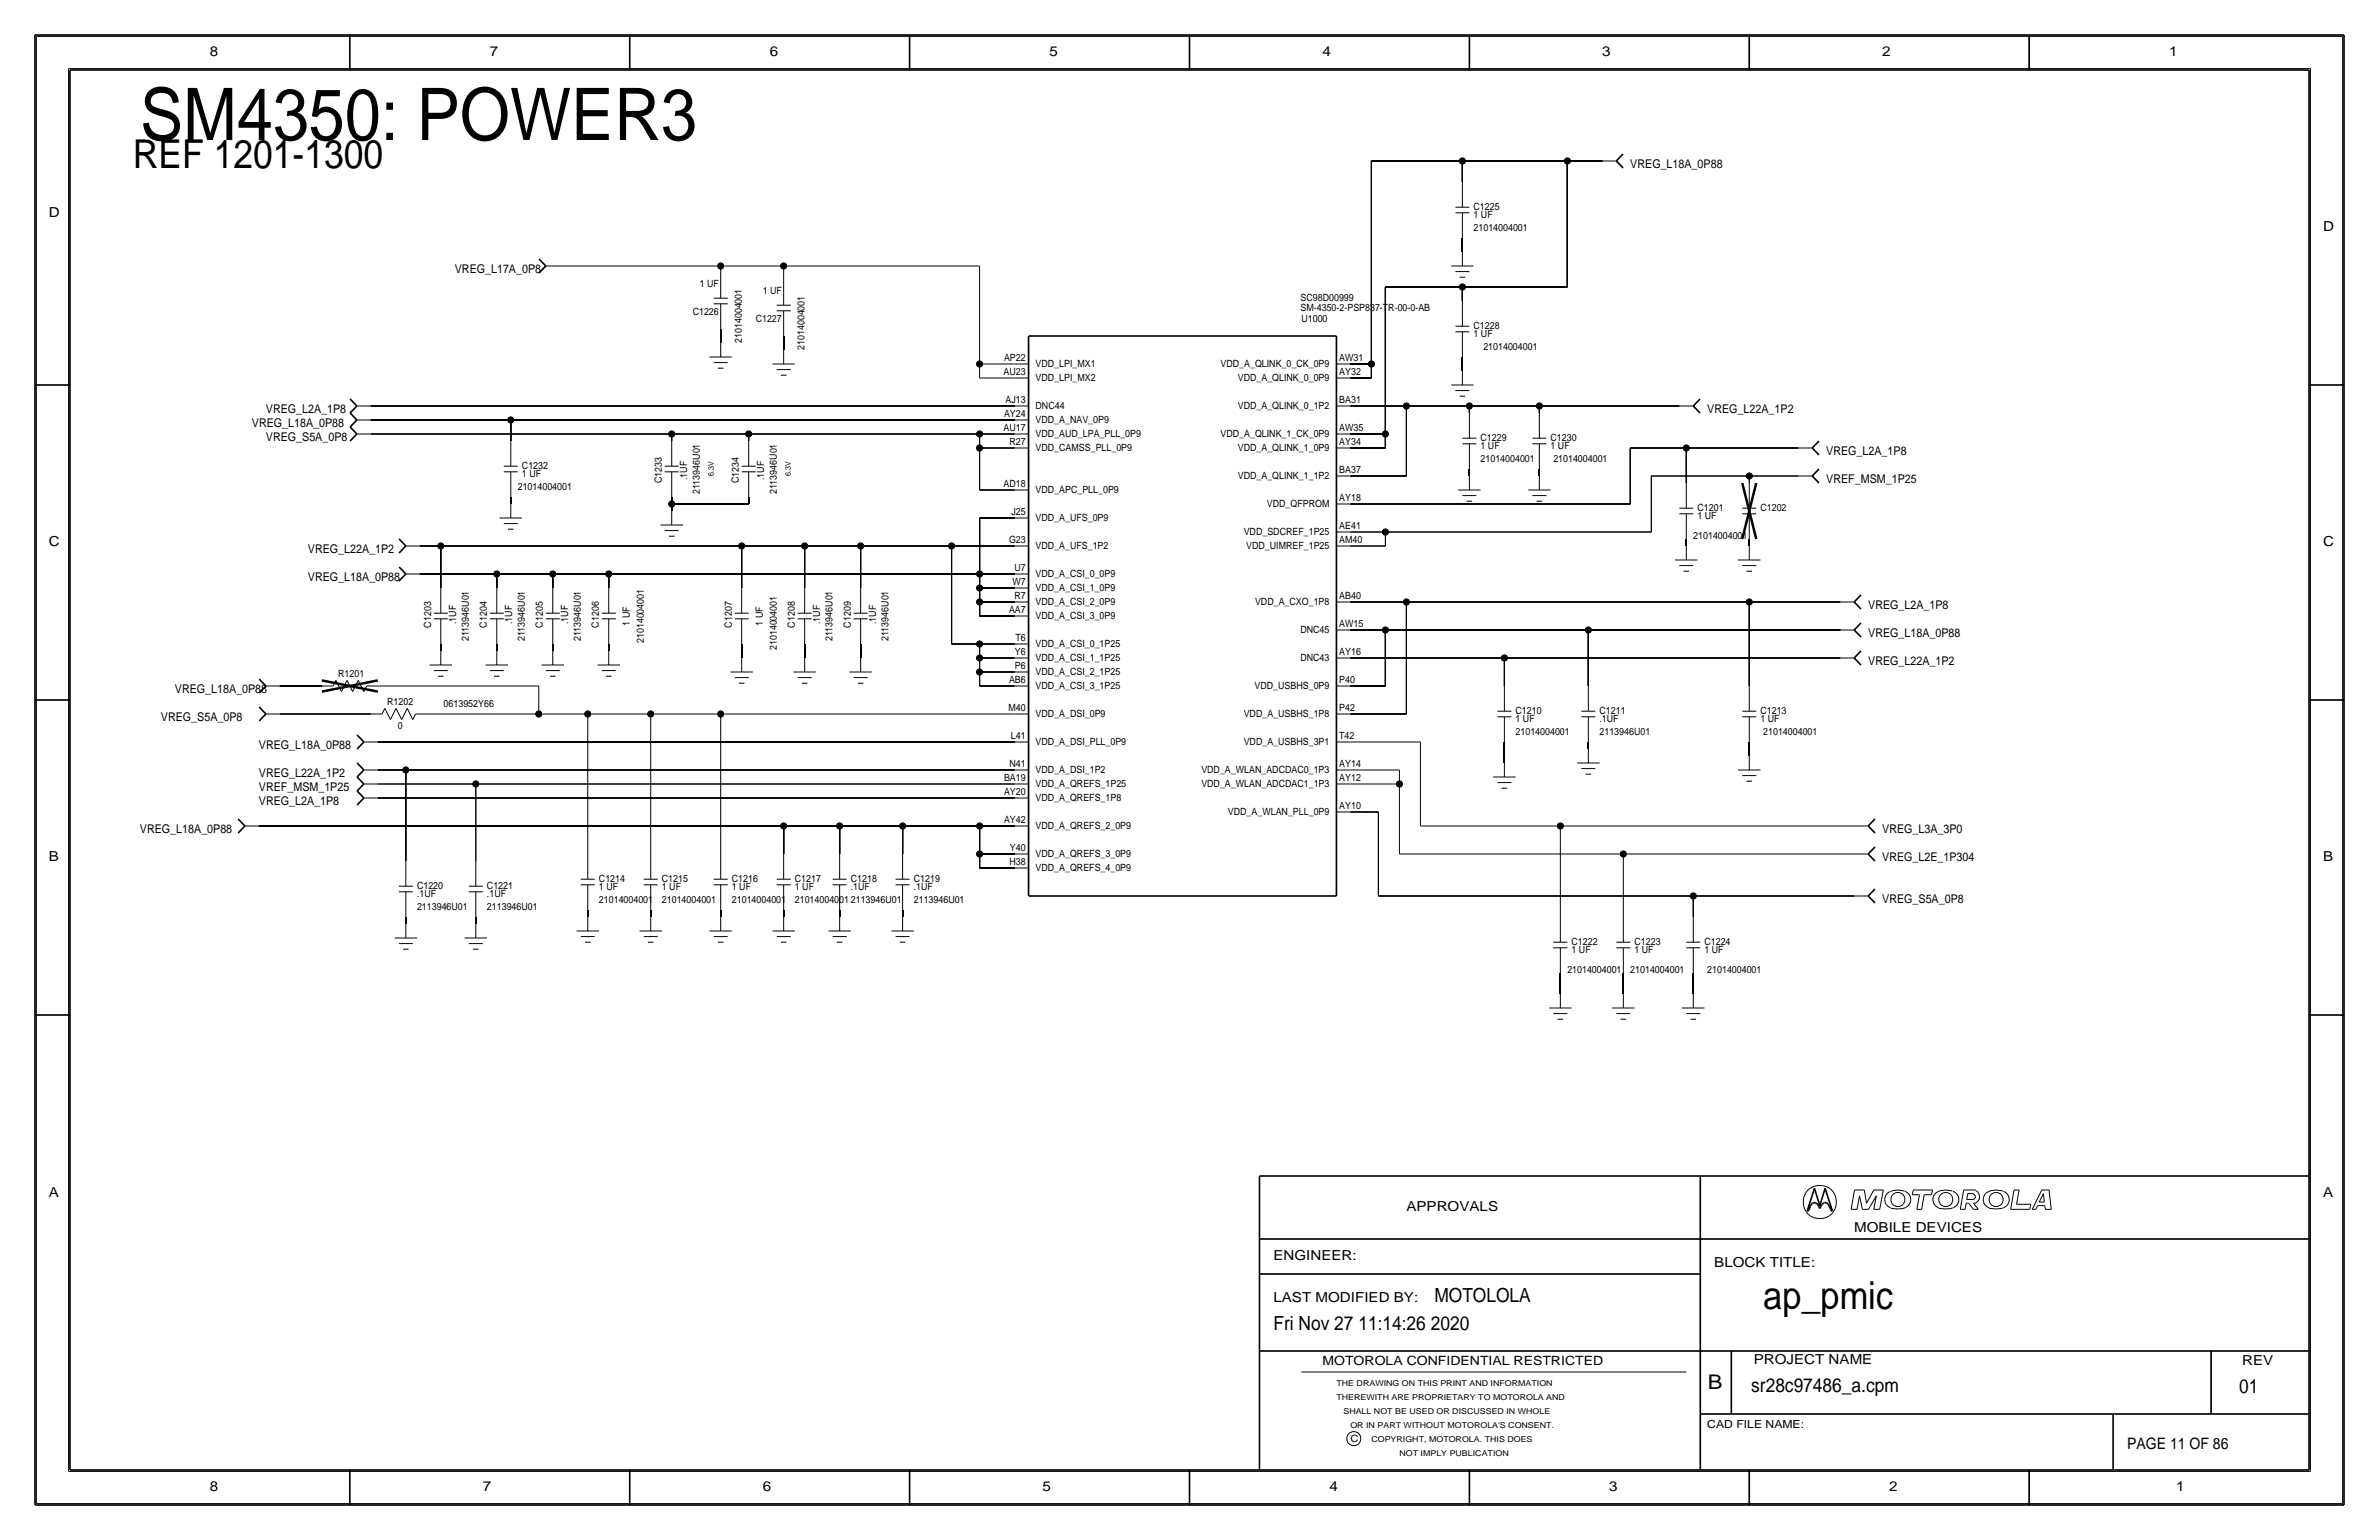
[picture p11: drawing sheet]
<svg xmlns="http://www.w3.org/2000/svg" width="432mm" height="279mm" viewBox="0 0 432 279" stroke-linecap="round" stroke-linejoin="round" font-family="sans-serif">
<defs><g id="words">
<text font-size="13.2" x="25.4" y="25.4">SM4350: POWER3</text>
<text font-size="7.2" x="24.1" y="30.5">REF 1201-1300</text>
<text font-size="7" x="320" y="237.5">ap_pmic</text>
<text font-size="3.7" x="310" y="252.1">B</text>
<g font-size="3.5">
<text x="260.3" y="236.2">MOTOLOLA</text>
<text x="231.1" y="241.3">Fri Nov 27 11:14:26 2020</text>
<text x="317.9" y="252.6">sr28c97486_a.cpm</text>
<text x="406.4" y="252.7">01</text>
</g>
<text font-size="2.9" x="386.1" y="262.9">PAGE 11 OF 86</text>
<g font-size="2.5">
<text x="38.1" y="10.2">8</text>
<text x="88.9" y="10.2">7</text>
<text x="139.7" y="10.2">6</text>
<text x="190.5" y="10.2">5</text>
<text x="240" y="10.2">4</text>
<text x="290.8" y="10.2">3</text>
<text x="341.6" y="10.2">2</text>
<text x="393.7" y="10.2">1</text>
<text x="8.9" y="39.4">D</text>
<text x="421.6" y="41.9">D</text>
<text x="8.9" y="99.1">C</text>
<text x="421.6" y="99.1">C</text>
<text x="8.9" y="156.2">B</text>
<text x="421.6" y="156.2">B</text>
<text x="8.9" y="217.2">A</text>
<text x="255.3" y="219.7">APPROVALS</text>
<text x="421.6" y="217.2">A</text>
<text x="336.5" y="223.5">MOBILE DEVICES</text>
<text x="231.1" y="228.6">ENGINEER:</text>
<text x="311.1" y="229.9">BLOCK TITLE:</text>
<text x="231.1" y="236.2">LAST MODIFIED BY:</text>
<text x="318.3" y="247.5">PROJECT NAME</text>
<text x="407" y="247.6">REV</text>
<text x="38.1" y="270.5">8</text>
<text x="87.6" y="270.5">7</text>
<text x="138.4" y="270.5">6</text>
<text x="189.2" y="270.5">5</text>
<text x="241.3" y="270.5">4</text>
<text x="292.1" y="270.5">3</text>
<text x="342.9" y="270.5">2</text>
<text x="395" y="270.5">1</text>
</g>
<text font-size="2.3" x="240" y="247.6">MOTOROLA CONFIDENTIAL RESTRICTED</text>
<g font-size="2.2">
<text x="295.9" y="30.5">VREG_L18A_0P88</text>
<text x="82.5" y="49.5">VREG_L17A_0P8</text>
<text x="45.7" y="77.5">VREG_L18A_0P88</text>
<text x="48.3" y="74.9">VREG_L2A_1P8</text>
<text x="309.9" y="74.9">VREG_L22A_1P2</text>
<text x="48.3" y="80">VREG_S5A_0P8</text>
<text x="331.5" y="82.5">VREG_L2A_1P8</text>
<text x="331.5" y="87.6">VREF_MSM_1P25</text>
<text x="55.9" y="100.3">VREG_L22A_1P2</text>
<text x="55.9" y="105.4">VREG_L18A_0P88</text>
<text x="339.1" y="110.5">VREG_L2A_1P8</text>
<text x="339.1" y="115.6">VREG_L18A_0P88</text>
<text x="31.7" y="125.7">VREG_L18A_0P88</text>
<text x="339.1" y="120.7">VREG_L22A_1P2</text>
<text x="29.2" y="130.8">VREG_S5A_0P8</text>
<text x="47" y="135.9">VREG_L18A_0P88</text>
<text x="47" y="143.5">VREF_MSM_1P25</text>
<text x="47" y="141">VREG_L22A_1P2</text>
<text x="47" y="146">VREG_L2A_1P8</text>
<text x="25.4" y="151.1">VREG_L18A_0P88</text>
<text x="341.6" y="151.1">VREG_L3A_3P0</text>
<text x="341.6" y="156.2">VREG_L2E_1P304</text>
<text x="341.6" y="163.8">VREG_S5A_0P8</text>
</g>
<text font-size="2" x="309.9" y="259.1">CAD FILE NAME:</text>
<g font-size="1.8">
<text x="267.5" y="38.1">C1225</text>
<text x="267.5" y="39.6">1 UF</text>
<text x="267.5" y="41.9">21014004001</text>
<text x="127" y="52.1">1 UF</text>
<text x="138.4" y="53.3">1 UF</text>
<text x="125.7" y="57.1">C1226</text>
<text x="137.2" y="58.4">C1227</text>
<text x="236.1" y="56.5">SM-4350-2-PSP837-TR-00-0-AB</text>
<text x="236.1" y="54.7">SC98D00999</text>
<text x="236.2" y="58.4">U1000</text>
<text x="267.5" y="59.7">C1228</text>
<text x="134.6" y="62.2" transform="rotate(-90 134.6 62.2)">21014004001</text>
<text x="146" y="63.5" transform="rotate(-90 146 63.5)">21014004001</text>
<text x="182.2" y="65.5">AP22</text>
<text x="243.1" y="65.5">AW31</text>
<text x="267.5" y="61.2">1 UF</text>
<text x="269.2" y="63.5">21014004001</text>
<text x="182.2" y="68.1">AU23</text>
<text x="188" y="69.2">VDD_LPI_MX2</text>
<text x="188" y="66.7">VDD_LPI_MX1</text>
<text x="221.5" y="66.7">VDD_A_QLINK_0_CK_0P9</text>
<text x="224.7" y="69.2">VDD_A_QLINK_0_0P9</text>
<text x="243.1" y="68.1">AY32</text>
<text x="182.2" y="75.7">AY24</text>
<text x="182.5" y="73.2">AJ13</text>
<text x="188" y="76.8">VDD_A_NAV_0P9</text>
<text x="188" y="74.3">DNC44</text>
<text x="224.7" y="74.3">VDD_A_QLINK_0_1P2</text>
<text x="243.1" y="73.2">BA31</text>
<text x="182.2" y="78.2">AU17</text>
<text x="183.2" y="80.8">R27</text>
<text x="188" y="81.9">VDD_CAMSS_PLL_0P9</text>
<text x="188" y="79.4">VDD_AUD_LPA_PLL_0P9</text>
<text x="221.5" y="79.4">VDD_A_QLINK_1_CK_0P9</text>
<text x="224.7" y="81.9">VDD_A_QLINK_1_0P9</text>
<text x="243.1" y="78.2">AW35</text>
<text x="243.1" y="80.8">AY34</text>
<text x="268.7" y="83.8">21014004001</text>
<text x="268.7" y="81.5">1 UF</text>
<text x="268.7" y="80">C1229</text>
<text x="281.4" y="80">C1230</text>
<text x="281.4" y="81.5">1 UF</text>
<text x="281.9" y="83.8">21014004001</text>
<text x="94" y="88.9">21014004001</text>
<text x="94.7" y="86.6">1 UF</text>
<text x="94.7" y="85.1">C1232</text>
<text x="120.1" y="87.7" transform="rotate(-90 120.1 87.7)">C1233</text>
<text x="124.7" y="87.1" transform="rotate(-90 124.7 87.1)">.1UF</text>
<text x="127" y="89.7" transform="rotate(-90 127 89.7)">2113946U01</text>
<text x="134.1" y="87.7" transform="rotate(-90 134.1 87.7)">C1234</text>
<text x="138.7" y="87.1" transform="rotate(-90 138.7 87.1)">.1UF</text>
<text x="141" y="89.7" transform="rotate(-90 141 89.7)">2113946U01</text>
<text x="182.2" y="88.4">AD18</text>
<text x="188" y="89.5">VDD_APC_PLL_0P9</text>
<text x="224.7" y="87">VDD_A_QLINK_1_1P2</text>
<text x="243.1" y="85.9">BA37</text>
<text x="183.6" y="93.5">J25</text>
<text x="188" y="94.6">VDD_A_UFS_0P9</text>
<text x="229.9" y="92.1">VDD_QFPROM</text>
<text x="243.1" y="90.9">AY18</text>
<text x="308.1" y="94.2">1 UF</text>
<text x="308.1" y="92.7">C1201</text>
<text x="319.5" y="92.7">C1202</text>
<text x="183.1" y="98.6">G23</text>
<text x="188" y="99.7">VDD_A_UFS_1P2</text>
<text x="225.7" y="97.1">VDD_SDCREF_1P25</text>
<text x="226.2" y="99.7">VDD_UIMREF_1P25</text>
<text x="243.1" y="96">AE41</text>
<text x="243.1" y="98.6">AM40</text>
<text x="307.3" y="97.8">21014004001</text>
<text x="183.8" y="106.2">W7</text>
<text x="184.1" y="103.6">U7</text>
<text x="188" y="107.3">VDD_A_CSI_1_0P9</text>
<text x="188" y="104.8">VDD_A_CSI_0_0P9</text>
<text x="78.2" y="113.9" transform="rotate(-90 78.2 113.9)">C1203</text>
<text x="82.8" y="113.2" transform="rotate(-90 82.8 113.2)">.1UF</text>
<text x="88.4" y="113.9" transform="rotate(-90 88.4 113.9)">C1204</text>
<text x="93" y="113.2" transform="rotate(-90 93 113.2)">.1UF</text>
<text x="98.6" y="113.9" transform="rotate(-90 98.6 113.9)">C1205</text>
<text x="103.1" y="113.2" transform="rotate(-90 103.1 113.2)">.1UF</text>
<text x="108.7" y="113.9" transform="rotate(-90 108.7 113.9)">C1206</text>
<text x="114.3" y="113.5" transform="rotate(-90 114.3 113.5)">1 UF</text>
<text x="132.8" y="113.9" transform="rotate(-90 132.8 113.9)">C1207</text>
<text x="138.4" y="113.5" transform="rotate(-90 138.4 113.5)">1 UF</text>
<text x="144.3" y="113.9" transform="rotate(-90 144.3 113.9)">C1208</text>
<text x="148.8" y="113.3" transform="rotate(-90 148.8 113.3)">.1UF</text>
<text x="154.4" y="113.9" transform="rotate(-90 154.4 113.9)">C1209</text>
<text x="159" y="113.2" transform="rotate(-90 159 113.2)">.1UF</text>
<text x="183.1" y="111.3">AA7</text>
<text x="184.1" y="108.7">R7</text>
<text x="188" y="109.8">VDD_A_CSI_2_0P9</text>
<text x="188" y="112.4">VDD_A_CSI_3_0P9</text>
<text x="227.8" y="109.8">VDD_A_CXO_1P8</text>
<text x="243.1" y="108.7">AB40</text>
<text x="243.1" y="113.8">AW15</text>
<text x="85.1" y="116.4" transform="rotate(-90 85.1 116.4)">2113946U01</text>
<text x="95.2" y="116.4" transform="rotate(-90 95.2 116.4)">2113946U01</text>
<text x="105.4" y="116.4" transform="rotate(-90 105.4 116.4)">2113946U01</text>
<text x="116.8" y="116.7" transform="rotate(-90 116.8 116.7)">21014004001</text>
<text x="141" y="118" transform="rotate(-90 141 118)">21014004001</text>
<text x="151.1" y="116.4" transform="rotate(-90 151.1 116.4)">2113946U01</text>
<text x="161.3" y="116.4" transform="rotate(-90 161.3 116.4)">2113946U01</text>
<text x="184.2" y="118.8">Y6</text>
<text x="184.3" y="116.3">T6</text>
<text x="188" y="119.9">VDD_A_CSI_1_1P25</text>
<text x="188" y="117.4">VDD_A_CSI_0_1P25</text>
<text x="236" y="119.9">DNC43</text>
<text x="236" y="114.9">DNC45</text>
<text x="243.1" y="118.8">AY16</text>
<text x="61.4" y="122.8">R1201</text>
<text x="183.1" y="123.9">AB6</text>
<text x="184.2" y="121.4">P6</text>
<text x="188" y="122.5">VDD_A_CSI_2_1P25</text>
<text x="188" y="125">VDD_A_CSI_3_1P25</text>
<text x="227.7" y="125">VDD_USBHS_0P9</text>
<text x="243.1" y="123.9">P40</text>
<text x="70.3" y="127.9">R1202</text>
<text x="80.5" y="128.3">0613952Y66</text>
<text x="183.1" y="129">M40</text>
<text x="188" y="130.1">VDD_A_DSI_0P9</text>
<text x="225.7" y="130.1">VDD_A_USBHS_1P8</text>
<text x="243.1" y="129">P42</text>
<text x="275.1" y="131.1">1 UF</text>
<text x="275.1" y="129.5">C1210</text>
<text x="290.3" y="129.5">C1211</text>
<text x="290.3" y="131.1">.1UF</text>
<text x="319.5" y="129.5">C1213</text>
<text x="319.5" y="131.1">1 UF</text>
<text x="72.2" y="132.2">0</text>
<text x="183.5" y="134.1">L41</text>
<text x="188" y="135.2">VDD_A_DSI_PLL_0P9</text>
<text x="225.7" y="135.2">VDD_A_USBHS_3P1</text>
<text x="243.1" y="134.1">T42</text>
<text x="275.1" y="133.4">21014004001</text>
<text x="290.3" y="133.4">2113946U01</text>
<text x="320" y="133.4">21014004001</text>
<text x="182.2" y="141.7">BA19</text>
<text x="183.2" y="139.1">N41</text>
<text x="188" y="140.3">VDD_A_DSI_1P2</text>
<text x="188" y="142.9">VDD_A_QREFS_1P25</text>
<text x="218" y="140.3">VDD_A_WLAN_ADCDAC0_1P3</text>
<text x="218" y="142.8">VDD_A_WLAN_ADCDAC1_1P3</text>
<text x="243.1" y="141.7">AY12</text>
<text x="243.1" y="139.1">AY14</text>
<text x="182.2" y="144.3">AY20</text>
<text x="182.2" y="149.4">AY42</text>
<text x="188" y="145.4">VDD_A_QREFS_1P8</text>
<text x="222.9" y="147.9">VDD_A_WLAN_PLL_0P9</text>
<text x="243.1" y="146.8">AY10</text>
<text x="183.3" y="154.4">Y40</text>
<text x="188" y="155.6">VDD_A_QREFS_3_0P9</text>
<text x="188" y="150.5">VDD_A_QREFS_2_0P9</text>
<text x="75.7" y="161.3">C1220</text>
<text x="88.4" y="161.3">C1221</text>
<text x="108.7" y="160">C1214</text>
<text x="108.7" y="161.5">1 UF</text>
<text x="120.1" y="160">C1215</text>
<text x="120.1" y="161.5">1 UF</text>
<text x="132.8" y="160">C1216</text>
<text x="132.8" y="161.5">1 UF</text>
<text x="144.3" y="160">C1217</text>
<text x="144.3" y="161.5">1 UF</text>
<text x="154.4" y="160">C1218</text>
<text x="154.4" y="161.5">.1UF</text>
<text x="165.9" y="160">C1219</text>
<text x="165.9" y="161.5">.1UF</text>
<text x="183.2" y="157">H38</text>
<text x="188" y="158.1">VDD_A_QREFS_4_0P9</text>
<text x="75.7" y="162.8">.1UF</text>
<text x="75.7" y="165.1">2113946U01</text>
<text x="88.4" y="162.8">.1UF</text>
<text x="88.4" y="165.1">2113946U01</text>
<text x="108.7" y="163.8">21014004001</text>
<text x="120.1" y="163.8">21014004001</text>
<text x="132.8" y="163.8">21014004001</text>
<text x="144.3" y="163.8">21014004001</text>
<text x="154.4" y="163.8">2113946U01</text>
<text x="165.9" y="163.8">2113946U01</text>
<text x="285.2" y="171.5">C1222</text>
<text x="285.2" y="173">1 UF</text>
<text x="296.7" y="171.5">C1223</text>
<text x="296.7" y="173">1 UF</text>
<text x="309.4" y="171.5">C1224</text>
<text x="309.4" y="173">1 UF</text>
<text x="284.5" y="176.5">21014004001</text>
<text x="295.9" y="176.5">21014004001</text>
<text x="309.9" y="176.5">21014004001</text>
<text x="245.1" y="261.6">C</text>
</g>
<g font-size="1.5">
<text x="242.6" y="251.5">THE DRAWING ON THIS PRINT AND INFORMATION</text>
<text x="242.6" y="254">THEREWITH ARE PROPRIETARY TO MOTOROLA AND</text>
<text x="243.8" y="256.5">SHALL NOT BE USED OR DISCUSSED IN WHOLE</text>
<text x="245.1" y="259.1">OR IN PART WITHOUT MOTOROLA'S CONSENT.</text>
<text x="248.9" y="261.6">COPYRIGHT, MOTOROLA. THIS DOES</text>
<text x="254" y="264.2">NOT IMPLY PUBLICATION</text>
</g>
<g font-size="1.4">
<text x="129.5" y="86.4" transform="rotate(-90 129.5 86.4)">6.3V</text>
<text x="143.5" y="86.4" transform="rotate(-90 143.5 86.4)">6.3V</text>
</g>
</g></defs>
<!-- layer: Nets -->
<g fill="none" stroke="#000" stroke-width=".18">
<path d="M248.9 29.2v36.8zM248.9 29.2h16.5zM265.4 29.2v3.8zM265.4 29.2h19.1zM284.5 29.2v22.9zM284.5 29.2h6.3zM101.6 48.3h29.2zM130.8 59.7v2.5zM130.8 48.3v1.2zM130.8 48.3h11.4zM142.2 48.3v2.5zM142.2 48.3h35.6z"/>
<path d="M177.8 48.3v17.7zM251.5 52.1v26.6zM251.5 52.1h13.9zM265.4 43.2v2.5zM265.4 52.1v2.5zM265.4 52.1h19.1zM67.3 76.2h25.4zM67.3 73.7h116.8zM67.3 78.7h54.6zM92.7 76.2v3.8zM92.7 76.2h91.4zM121.9 78.7v1.3z"/>
<path d="M121.9 78.7h14zM135.9 78.7v1.3zM135.9 78.7h41.9zM142.2 61v2.5zM177.8 78.7h6.3zM177.8 78.7v2.6zM177.8 66h6.3zM177.8 66v2.6zM177.8 68.6h6.3zM245.1 78.7h6.4zM245.1 68.6h3.8zM245.1 66h3.8z"/>
<path d="M245.1 73.7h10.2zM248.9 66v2.6zM251.5 78.7v2.6zM255.3 73.7v12.7zM255.3 73.7h11.4zM265.4 64.8v2.5zM266.7 73.7v1.2zM266.7 73.7h12.7zM279.4 73.7v1.2zM279.4 73.7h25.4zM76.2 99.1h3.8zM80 99.1v7.6z"/>
<path d="M80 99.1h54.6zM92.7 90.2v1.2zM121.9 90.2v1.2zM121.9 91.4v1.3zM121.9 91.4h14zM134.6 99.1v7.6zM134.6 99.1h11.4zM135.9 90.2v1.2zM146 99.1v7.6zM146.1 99.1h10.1zM156.2 99.1v7.6zM156.2 99.1h16.5z"/>
<path d="M172.7 99.1v17.7zM172.7 99.1h11.4zM177.8 94h6.3zM177.8 94v10.1zM177.8 81.3h6.3zM177.8 81.3v7.6zM177.8 88.9h6.3zM245.1 91.4h50.8zM245.1 81.3h6.4zM245.1 86.4h10.2zM245.1 99.1h6.4zM245.1 96.5h6.4z"/>
<path d="M251.5 96.5v2.6zM251.5 96.5h48.2zM266.7 85.1v1.3zM279.4 85.1v1.3zM295.9 81.3v10.1zM295.9 81.3h10.2zM299.7 86.4v10.1zM299.7 86.4h17.8zM306.1 97.8v1.3zM306.1 81.3v6.3zM306.1 81.3h20.3zM317.5 97.8v1.3z"/>
<path d="M317.5 86.4v1.2zM317.5 86.4h8.9zM76.2 104.1h14zM80 116.8v1.3zM90.2 116.8v1.3zM90.2 104.1v2.6zM90.2 104.1h10.1zM100.3 116.8v1.3zM100.3 104.1v2.6zM100.3 104.1h10.2zM110.5 116.8v1.3zM110.5 104.1v2.6z"/>
<path d="M110.5 104.1h67.3zM134.6 116.8v2.6zM146 116.8v2.6zM156.2 116.8v2.6zM172.7 116.8h5.1zM177.8 104.1h6.3zM177.8 104.1v2.6zM177.8 106.7h6.3zM177.8 106.7v2.5zM177.8 109.2h6.3zM177.8 109.2v2.6zM177.8 111.8h6.3z"/>
<path d="M177.8 116.8h6.3zM177.8 116.8v2.6zM177.8 119.4h6.3zM177.8 119.4v2.5zM245.1 109.2h10.2zM245.1 114.3h6.4zM245.1 119.4h27.9zM251.5 114.3v10.2zM251.5 114.3h36.8zM255.3 109.2v20.3zM255.3 109.2h62.2zM273 119.4v5.1z"/>
<path d="M273 119.4h61zM288.3 114.3v10.2zM288.3 114.3h45.7zM317.5 109.2v15.3zM317.5 109.2h16.5zM50.8 129.5h16.5zM50.8 124.5h7.6zM68.6 124.5h29.2zM68.6 139.7h5.1zM68.6 134.6h115.5zM73.7 139.7v16.5zM73.7 139.7h110.4z"/>
<path d="M77.5 129.5h20.3zM97.8 124.5v5zM97.8 129.5h8.9zM106.7 129.5v25.4zM106.7 129.5h11.4zM118.1 129.5v25.4zM118.1 129.5h12.7zM130.8 129.5v25.4zM130.8 129.5h53.3zM177.8 121.9h6.3zM177.8 121.9v2.6zM177.8 124.5h6.3z"/>
<path d="M245.1 124.5h6.4zM245.1 139.7h8.9zM245.1 134.6h12.7zM245.1 129.5h10.2zM254 139.7v2.5zM257.8 134.6v15.3zM273 134.6v3.8zM288.3 134.6v1.3zM317.5 134.6v2.6zM47 149.9h95.2zM68.6 144.8h115.5zM68.6 142.2h17.8z"/>
<path d="M86.4 142.2v14zM86.4 142.2h97.7zM142.2 149.9v5zM142.2 149.9h10.2zM152.4 149.9v5zM152.4 149.9h11.4zM163.8 149.9v5zM163.8 149.9h14zM177.8 157.5h6.3zM177.8 154.9v2.6zM177.8 154.9h6.3zM177.8 149.9v5z"/>
<path d="M177.8 149.9h6.3zM245.1 147.3h5.1zM245.1 142.2h8.9zM250.2 147.3v15.3zM254 142.2v12.7zM254 154.9h40.6zM257.8 149.9h25.4zM283.2 149.9v16.5zM283.2 149.9h53.3zM294.6 154.9v11.5zM294.6 154.9h41.9zM73.7 166.4v1.2z"/>
<path d="M86.4 166.4v1.2zM106.7 165.1v1.3zM118.1 165.1v1.3zM130.8 165.1v1.3zM142.2 165.1v1.3zM152.4 165.1v1.3zM163.8 165.1v1.3zM250.2 162.6h57.1zM283.2 176.5v3.8zM294.6 176.5v3.8zM307.3 176.5v3.8zM307.3 162.6v3.8z"/>
<path d="M307.3 162.6h29.2z"/>
</g>
<g fill="#000" stroke="#000" stroke-width=".18">
<circle cx="265.4" cy="29.2" r=".56"/>
<circle cx="284.5" cy="29.2" r=".56"/>
<circle cx="130.8" cy="48.3" r=".56"/>
<circle cx="142.2" cy="48.3" r=".56"/>
<circle cx="265.4" cy="52.1" r=".56"/>
<circle cx="92.7" cy="76.2" r=".56"/>
<circle cx="121.9" cy="78.7" r=".56"/>
<circle cx="135.9" cy="78.7" r=".56"/>
<circle cx="177.8" cy="66" r=".56"/>
<circle cx="177.8" cy="78.7" r=".56"/>
<circle cx="248.9" cy="66" r=".56"/>
<circle cx="251.5" cy="78.7" r=".56"/>
<circle cx="255.3" cy="73.7" r=".56"/>
<circle cx="266.7" cy="73.7" r=".56"/>
<circle cx="279.4" cy="73.7" r=".56"/>
<circle cx="80" cy="99.1" r=".56"/>
<circle cx="121.9" cy="91.4" r=".56"/>
<circle cx="134.6" cy="99.1" r=".56"/>
<circle cx="146" cy="99.1" r=".56"/>
<circle cx="156.2" cy="99.1" r=".56"/>
<circle cx="172.7" cy="99.1" r=".56"/>
<circle cx="177.8" cy="81.3" r=".56"/>
<circle cx="251.5" cy="96.5" r=".56"/>
<circle cx="306.1" cy="81.3" r=".56"/>
<circle cx="317.5" cy="86.4" r=".56"/>
<circle cx="90.2" cy="104.1" r=".56"/>
<circle cx="100.3" cy="104.1" r=".56"/>
<circle cx="110.5" cy="104.1" r=".56"/>
<circle cx="177.8" cy="104.1" r=".56"/>
<circle cx="177.8" cy="109.2" r=".56"/>
<circle cx="177.8" cy="116.8" r=".56"/>
<circle cx="177.8" cy="106.7" r=".56"/>
<circle cx="177.8" cy="119.4" r=".56"/>
<circle cx="251.5" cy="114.3" r=".56"/>
<circle cx="255.3" cy="109.2" r=".56"/>
<circle cx="273.1" cy="119.4" r=".56"/>
<circle cx="288.3" cy="114.3" r=".56"/>
<circle cx="317.5" cy="109.2" r=".56"/>
<circle cx="73.7" cy="139.7" r=".56"/>
<circle cx="97.8" cy="129.5" r=".56"/>
<circle cx="106.7" cy="129.5" r=".56"/>
<circle cx="118.1" cy="129.5" r=".56"/>
<circle cx="130.8" cy="129.5" r=".56"/>
<circle cx="177.8" cy="121.9" r=".56"/>
<circle cx="86.4" cy="142.2" r=".56"/>
<circle cx="142.2" cy="149.9" r=".56"/>
<circle cx="152.4" cy="149.9" r=".56"/>
<circle cx="163.8" cy="149.9" r=".56"/>
<circle cx="177.8" cy="154.9" r=".56"/>
<circle cx="177.8" cy="149.9" r=".56"/>
<circle cx="254" cy="142.2" r=".56"/>
<circle cx="283.2" cy="149.9" r=".56"/>
<circle cx="294.6" cy="154.9" r=".56"/>
<circle cx="307.3" cy="162.6" r=".56"/>
</g>
<!-- layer: Components -->
<g fill="none" stroke="#000" stroke-width=".18">
<path d="M264.2 38.6h2.5zM264.2 37.6h2.5zM265.4 38.6v4.6zM265.4 33v4.6zM290.8 29.2h2.6zM99.1 48.3h2.5zM129.5 55.1h2.6zM129.5 54.1h2.6zM130.8 55.1v4.6zM130.8 49.5v4.6zM141 56.4h2.5zM141 55.4h2.5z"/>
<path d="M142.2 56.4v4.6zM142.2 50.8v4.6zM263.4 48.3h4.1zM264.2 59.2h2.5zM264.2 49.3h2.5zM264.9 50.3h1zM265.4 54.6v4.6zM265.4 45.7v2.6zM64.8 78.7h2.5zM64.8 76.2h2.5zM64.8 73.7h2.5zM128.8 64.8h4z"/>
<path d="M129.5 65.8h2.6zM130.3 66.8h1zM130.8 62.2v2.6zM140.2 66h4.1zM141 67.1h2.5zM141.7 68.1h1zM142.2 63.5v2.5zM184.1 76.2h2.6zM184.1 68.6h2.6zM184.1 78.7h2.6zM184.1 66h2.6zM184.1 73.7h2.6z"/>
<path d="M242.6 73.7h2.5zM242.6 68.6h2.5zM242.6 78.7h2.5zM242.6 66h2.5zM263.4 69.8h4.1zM264.2 60.2h2.5zM264.2 70.9h2.5zM264.9 71.9h1zM265.4 67.3v2.5zM265.4 60.2v4.6zM265.4 79.5h2.6zM266.7 74.9v4.6z"/>
<path d="M278.1 79.5h2.6zM279.4 74.9v4.6zM304.8 73.7h2.5zM73.7 99.1h2.5zM90.7 94h4zM91.4 85.6h2.6zM91.4 95h2.6zM91.4 84.6h2.6zM92.2 96h1zM92.7 91.4v2.6zM92.7 85.6v4.6zM92.7 80v4.6z"/>
<path d="M119.9 95.2h4.1zM120.6 96.3h2.6zM120.6 84.6h2.6zM120.7 85.6h2.5zM121.4 97.3h1zM121.9 92.7v2.5zM121.9 80v4.6zM121.9 85.6v4.6zM134.6 84.6h2.6zM134.6 85.6h2.6zM135.9 80v4.6zM135.9 85.6v4.6z"/>
<path d="M184.1 81.3h2.6zM184.1 94h2.6zM184.1 99.1h2.6zM184.1 88.9h2.6zM242.6 86.4h2.5zM242.6 81.3h2.5zM242.6 91.4h2.5zM242.6 99.1h2.5zM242.6 96.5h2.5zM264.7 88.9h4zM265.4 80.5h2.6zM265.4 89.9h2.6z"/>
<path d="M266.2 90.9h1zM266.7 86.4v2.5zM266.7 80.5v4.6zM277.4 88.9h4zM278.1 80.5h2.6zM278.1 89.9h2.6zM278.9 90.9h1zM279.4 86.4v2.5zM279.4 80.5v4.6zM304.8 93.2h2.5zM304.8 92.2h2.5zM306.1 99.1v2.5z"/>
<path d="M306.1 93.2v4.6zM306.1 87.6v4.6zM316.2 93.2h2.6zM316.2 92.2h2.6zM317.5 99.1v2.5zM317.5 93.2v4.6zM317.5 87.6v4.6zM326.4 86.4h2.5zM326.4 81.3h2.5zM73.7 104.1h2.5zM78.7 112.3h2.6zM78.7 111.3h2.6z"/>
<path d="M80 118.1v2.6zM80 112.3v4.5zM80 106.7v4.6zM88.9 112.3h2.5zM88.9 111.3h2.5zM90.2 118.1v2.6zM90.2 112.3v4.5zM90.2 106.7v4.6zM99.1 112.3h2.5zM99.1 111.3h2.5zM100.3 118.1v2.6zM100.3 112.3v4.5z"/>
<path d="M100.3 106.7v4.6zM109.2 112.3h2.6zM109.2 111.3h2.6zM110.5 118.1v2.6zM110.5 112.3v4.5zM110.5 106.7v4.6zM133.3 112.3h2.6zM133.4 111.3h2.5zM134.6 119.4v2.5zM134.6 112.3v4.5zM134.6 106.7v4.6zM144.8 112.3h2.5z"/>
<path d="M144.8 111.3h2.5zM146 119.4v2.5zM146 112.3v4.5zM146 106.7v4.6zM154.9 112.3h2.6zM154.9 111.3h2.6zM156.2 112.3v4.5zM156.2 106.7v4.6zM156.2 119.4v2.5zM184.1 119.4h2.6zM184.1 106.7h2.6zM184.1 104.1h2.6z"/>
<path d="M184.1 116.8h2.6zM184.1 109.2h2.6zM184.1 111.8h2.6zM242.6 119.4h2.5zM242.6 114.3h2.5zM242.6 109.2h2.5zM304 101.6h4.1zM304.8 102.6h2.5zM305.6 103.6h1zM315.5 101.6h4zM316.2 102.6h2.6zM317 103.6h1z"/>
<path d="M334 119.4h2.5zM334 114.3h2.5zM334 109.2h2.5zM48.3 124.5h2.5zM48.3 129.5h2.5zM58.4 124.5h2.1zM61 123.4l1 2.1zM61 123.4l-.5 1.1zM63 123.4l-1 2.1zM63 123.4l1 2.1zM65 123.4l-1 2.1zM65 123.4l1 2.1z"/>
<path d="M66 139.7h2.6zM66 134.6h2.6zM66.5 124.5l-.5 1zM66.5 124.5h2.1zM67.3 129.5h2zM69.8 128.5l-.5 1zM69.9 128.5l1 2.1zM71.9 128.5l-1 2.1zM71.9 128.5l1 2.1zM73.9 128.5l-1 2.1zM73.9 128.5l1 2.1zM75.4 129.5l-.5 1.1z"/>
<path d="M75.4 129.5h2.1zM78 120.7h4zM78.7 121.7h2.6zM79.5 122.7h1zM88.1 120.7h4.1zM88.9 121.7h2.5zM89.7 122.7h1zM98.3 120.7h4.1zM99.1 121.7h2.5zM99.8 122.7h1zM108.5 120.7h4zM109.2 121.7h2.6z"/>
<path d="M110 122.7h1zM132.6 121.9h4.1zM133.4 122.9h2.5zM134.1 124h1zM144 121.9h4.1zM144.8 122.9h2.5zM145.5 124h1.1zM154.2 121.9h4zM154.9 122.9h2.6zM155.7 124h1zM184.1 121.9h2.6zM184.1 139.7h2.6z"/>
<path d="M184.1 129.5h2.6zM184.1 134.6h2.6zM184.1 124.5h2.6zM242.6 134.6h2.5zM242.6 129.5h2.5zM242.6 124.5h2.5zM242.6 139.7h2.5zM271.8 130h2.5zM271.8 129h2.5zM273 138.4v2.6zM273 130v4.6zM273 124.5v4.5z"/>
<path d="M286.3 138.4h4zM287 130h2.6zM287 129h2.6zM287 139.4h2.6zM288.3 130v4.6zM288.3 124.5v4.5zM288.3 135.9v2.5zM315.5 139.7h4zM316.2 130h2.6zM316.2 129h2.6zM317.5 137.2v2.5zM317.5 130v4.6z"/>
<path d="M317.5 124.5v4.5zM44.5 149.9h2.5zM66 144.8h2.6zM66 142.2h2.6zM73.7 156.2v4.6zM86.4 156.2v4.6zM105.4 159.5h2.5zM106.7 154.9v4.6zM116.8 159.5h2.6zM118.1 154.9v4.6zM129.5 159.5h2.6zM130.8 154.9v4.6z"/>
<path d="M141 159.5h2.5zM142.2 154.9v4.6zM151.1 159.5h2.6zM152.4 154.9v4.6zM162.6 159.5h2.5zM163.8 154.9v4.6zM184.1 154.9h2.6zM184.1 157.5h2.6zM184.1 142.2h2.6zM184.1 149.9h2.6zM184.1 144.8h2.6zM242.6 142.2h2.5z"/>
<path d="M242.6 147.3h2.5zM271 141h4.1zM271.8 142h2.5zM272.5 143h1.1zM287.8 140.5h1zM316.2 140.7h2.6zM317 141.7h1zM336.5 154.9h2.6zM336.5 149.9h2.6zM71.6 170.2h4.1zM72.4 161.8h2.5zM72.4 171.2h2.5z"/>
<path d="M72.4 160.8h2.5zM73.2 172.2h1zM73.7 167.6v2.6zM73.7 161.8v4.6zM84.3 170.2h4.1zM85.1 161.8h2.5zM85.1 171.2h2.5zM85.1 160.8h2.5zM85.9 172.2h1zM86.4 167.6v2.6zM86.4 161.8v4.6zM104.6 168.9h4.1z"/>
<path d="M105.4 160.5h2.5zM105.4 169.9h2.5zM106.2 170.9h1zM106.7 166.4v2.5zM106.7 160.5v4.6zM116.1 168.9h4zM116.8 160.5h2.6zM116.8 169.9h2.6zM117.6 170.9h1zM118.1 166.4v2.5zM118.1 160.5v4.6zM128.8 168.9h4z"/>
<path d="M129.5 160.5h2.6zM129.5 169.9h2.6zM130.3 170.9h1zM130.8 166.4v2.5zM130.8 160.5v4.6zM140.2 168.9h4.1zM141 160.5h2.5zM141 169.9h2.5zM141.7 170.9h1zM142.2 166.4v2.5zM142.2 160.5v4.6zM150.4 168.9h4z"/>
<path d="M151.1 160.5h2.6zM151.1 169.9h2.6zM151.9 170.9h1zM152.4 166.4v2.5zM152.4 160.5v4.6zM161.8 168.9h4.1zM162.6 160.5h2.5zM162.6 169.9h2.5zM163.3 170.9h1zM163.8 166.4v2.5zM163.8 160.5v4.6zM281.9 172h2.6z"/>
<path d="M281.9 170.9h2.6zM283.2 172v4.5zM283.2 166.4v4.5zM293.4 172h2.5zM293.4 170.9h2.5zM294.6 172v4.5zM294.6 166.4v4.5zM306.1 172h2.5zM306.1 170.9h2.5zM307.3 172v4.5zM307.3 166.4v4.5zM336.5 162.6h2.6z"/>
<path d="M281.2 182.9h4zM281.9 183.9h2.6zM282.7 184.9h1zM283.2 180.3v2.6zM292.6 182.9h4.1zM293.4 183.9h2.5zM294.1 184.9h1zM294.6 180.3v2.6zM305.3 182.9h4.1zM306.1 183.9h2.5zM306.8 184.9h1zM307.3 180.3v2.6z"/>
</g>
<path d="M316.2 87.6l2.6 10.2zM318.8 87.6l-2.6 10.2zM58.4 125.5l10.2-2.1zM58.4 123.4l10.2 2.1z" fill="none" stroke="#000" stroke-width=".45"/>
<g fill="none" stroke="#000" stroke-width=".3">
<path d="M293.4 29.2l1.2 1.3zM294.6 27.9l-1.2 1.3zM97.8 47l1.3 1.3zM99.1 48.3l-1.3 1.2zM63.6 77.5l1.2 1.2zM63.6 74.9l1.2 1.3zM63.6 72.4l1.2 1.3zM64.8 78.7l-1.3 1.3zM64.8 76.2l-1.3 1.3zM64.8 73.7l-1.3 1.2zM186.7 61h55.9zM186.7 61v101.6z"/>
<path d="M242.6 61v101.6zM307.3 73.7l1.3 1.2zM308.6 72.4l-1.3 1.3zM72.4 97.8l1.3 1.3zM73.7 99.1l-1.3 1.2zM328.9 86.4l1.3 1.2zM328.9 81.3l1.3 1.2zM330.1 85.1l-1.2 1.3zM330.1 80l-1.2 1.3zM72.4 102.9l1.3 1.2zM73.7 104.1l-1.3 1.3zM336.5 119.4l1.3 1.2z"/>
<path d="M336.5 114.3l1.3 1.3zM336.5 109.2l1.3 1.3zM337.8 118.1l-1.3 1.3zM337.8 113l-1.3 1.3zM337.8 107.9l-1.3 1.3zM47 123.2l1.3 1.3zM47 128.3l1.3 1.2zM48.3 124.5l-1.3 1.2zM48.3 129.5l-1.3 1.3zM64.8 138.4l1.2 1.3zM64.8 133.3l1.2 1.3zM66 139.7l-1.2 1.3z"/>
<path d="M66 134.6l-1.2 1.3zM43.2 148.6l1.3 1.3zM44.4 149.9l-1.2 1.2zM64.8 143.5l1.2 1.3zM64.8 141l1.2 1.2zM66 144.8l-1.2 1.2zM66 142.2l-1.2 1.3zM339.1 154.9l1.2 1.3zM339.1 149.9l1.2 1.2zM340.3 153.7l-1.2 1.2zM340.3 148.6l-1.2 1.3zM186.7 162.6h55.9z"/>
<path d="M339.1 162.6l1.2 1.2zM340.3 161.3l-1.2 1.3z"/>
</g>
<!-- layer: Page Border and Title Block -->
<g fill="none" stroke="#000" stroke-width=".3">
<path d="M6.3 6.4v266.7zM6.4 6.4h419zM12.7 12.7h406.4zM12.7 12.7v254zM63.5 6.4v6.3zM114.3 6.4v6.3zM165.1 6.4v6.3zM215.9 6.3v6.4zM266.7 6.4v6.3zM317.5 6.4v6.3zM368.3 6.4v6.3zM419.1 12.7v254z"/>
<path d="M425.4 6.4v266.7zM6.3 69.8h6.4zM419.1 69.8h6.3zM6.3 127h6.4zM419.1 127h6.3zM6.3 184.1h6.4zM419.1 184.1h6.3zM228.6 213.4v53.3zM228.6 213.4h190.5zM308.6 213.4v53.3zM328 219.7h.2zM328.4 219.4l-.2 .3z"/>
<path d="M328.6 218.8l-.2 .6zM328.8 218.5l-.2 .3zM329 218.3l.2-.1zM329 218.3l-.2 .2zM329.2 218.2h.2zM329.3 215.6l-1.3 4.1zM329.3 215.6l1 3.1zM329.4 218.2l.2 .1zM329.6 218.3l.3 .2zM329.9 218.5l.2 .3zM330.1 218.8l.2 .5zM330.5 218.8l-.2 .5z"/>
<path d="M330.8 218.5l-.3 .3zM331 218.3l.2-.1zM331 218.3l-.2 .2zM331.2 218.2h.2zM331.3 215.6l1.3 4.1zM331.3 215.6l-1 3.1zM331.4 218.2l.2 .1zM331.6 218.3l.2 .2zM331.8 218.5l.2 .3zM332 218.8l.3 .6zM332.3 219.4l.1 .3zM332.4 219.7h.2z"/>
<path d="M228.6 231.1h80zM228.6 224.8h190.5zM228.6 245.1h190.5zM308.6 256.5h110.5zM314.2 245.1v11.4zM383.5 256.5v10.2zM401.3 245.1v11.4zM6.4 273h419zM12.7 266.7h406.4zM63.5 266.7v6.4zM114.3 266.7v6.4zM165.1 266.7v6.4z"/>
<path d="M215.9 266.7v6.3zM266.7 266.7v6.4zM317.5 266.7v6.4zM368.3 266.7v6.4z"/>
</g>
<g fill="none" stroke="#000" stroke-width=".18">
<path d="M6.6 6.6h418.6zM6.6 6.6v266.2zM12.4 12.4v254.6zM12.4 12.4h407zM419.4 12.4v254.6zM425.2 6.6v266.2zM336 219.4h1.1zM336.6 215.9h1.8zM336.6 215.9l-.6 3.5zM337.5 217l-.4 2.4zM337.5 217l.5 2.4zM338 219.4h1.1z"/>
<path d="M338.4 215.9l.4 2.4zM340.1 215.9l-1.3 2.4zM340.1 219.4h1.1zM340.1 215.9h1.7zM340.6 217l-.5 2.4zM340.6 217l-1.5 2.4zM341.8 215.9l-.6 3.5zM343.1 216.2a1.6 1.6 0 0 0-1 1.5 1.6 1.6 0 0 0 1.1 1.4M345.7 216.1h-.2a4 4 0 0 0-2.3 .1M345.7 219.2a5.1 5.1 0 0 1-2.5 0M345.7 216.2a1.59 1.59 0 0 1 1.1 1.5 1.59 1.59 0 0 1-1.1 1.5M347.1 216.8h1.3z"/>
<path d="M347.3 215.9h3.5zM347.3 215.9l-.2 .9zM347.9 219.4h.9zM348.4 216.8l-.5 2.6zM349.2 216.8l-.4 2.6zM349.2 216.8h1.4zM350.8 215.9l-.2 .9zM354.4 216.1a3.1 3.1 0 0 0-3.3 .7 1.62 1.62 0 0 0 .8 2.3M354.4 219.2a5.1 5.1 0 0 1-2.5 0M354.5 216.2a1.59 1.59 0 0 1 1 1.5 1.59 1.59 0 0 1-1 1.5M355.8 219.4h.9zM356.4 215.9h2.2z"/>
<path d="M356.4 215.9l-.6 3.5zM356.9 218.3l-.2 1.1zM356.9 218.3h.4zM357 217.6h1.2zM357.2 216.6l-.2 1zM357.2 216.6h1zM357.3 218.3l.9 1.1zM358.1 216.7a.5 .5 0 0 1 .4 .4 .5 .5 0 0 1-.4 .5M358.2 219.4h.9zM358.2 218.3l.9 1.1zM358.2 218.3h.4zM358.5 216a1.24 1.24 0 0 1 .8 1.1 1.24 1.24 0 0 1-.8 1.2"/>
<path d="M363.5 216.1a3.1 3.1 0 0 0-3.3 .7 1.62 1.62 0 0 0 .8 2.3M363.6 219.2a5.1 5.1 0 0 1-2.6 0M363.6 216.2a1.59 1.59 0 0 1 1.1 1.5 1.59 1.59 0 0 1-1.1 1.5M364.9 219.4h3.5zM365.6 215.9l-.7 3.5zM365.6 215.9h.9zM366 218.5h2.6zM366.5 215.9l-.5 2.6zM368.6 218.5l-.2 .9zM368.9 219.4h.6zM369.8 218.7l-.3 .7zM369.8 218.7h1.3z"/>
<path d="M370.1 218.1h.9zM370.6 215.9l-1.7 3.5zM370.6 215.9h1.3zM370.9 216.6l-.8 1.5zM370.9 216.6l.1 1.5zM371.1 218.7l.1 .7zM371.2 219.4h1.1zM371.9 215.9l.4 3.5zM236.2 248.9h69.9zM6.6 272.8h418.6zM12.4 267h407z"/>
<circle cx="330.3" cy="218.1" r="3"/>
<circle cx="344.5" cy="217.6" r="1.28"/>
<circle cx="353.2" cy="217.6" r="1.28"/>
<circle cx="362.3" cy="217.6" r="1.28"/>
<circle cx="245.7" cy="261" r="1.28"/>
</g>
<use href="#words"/>
</svg>
